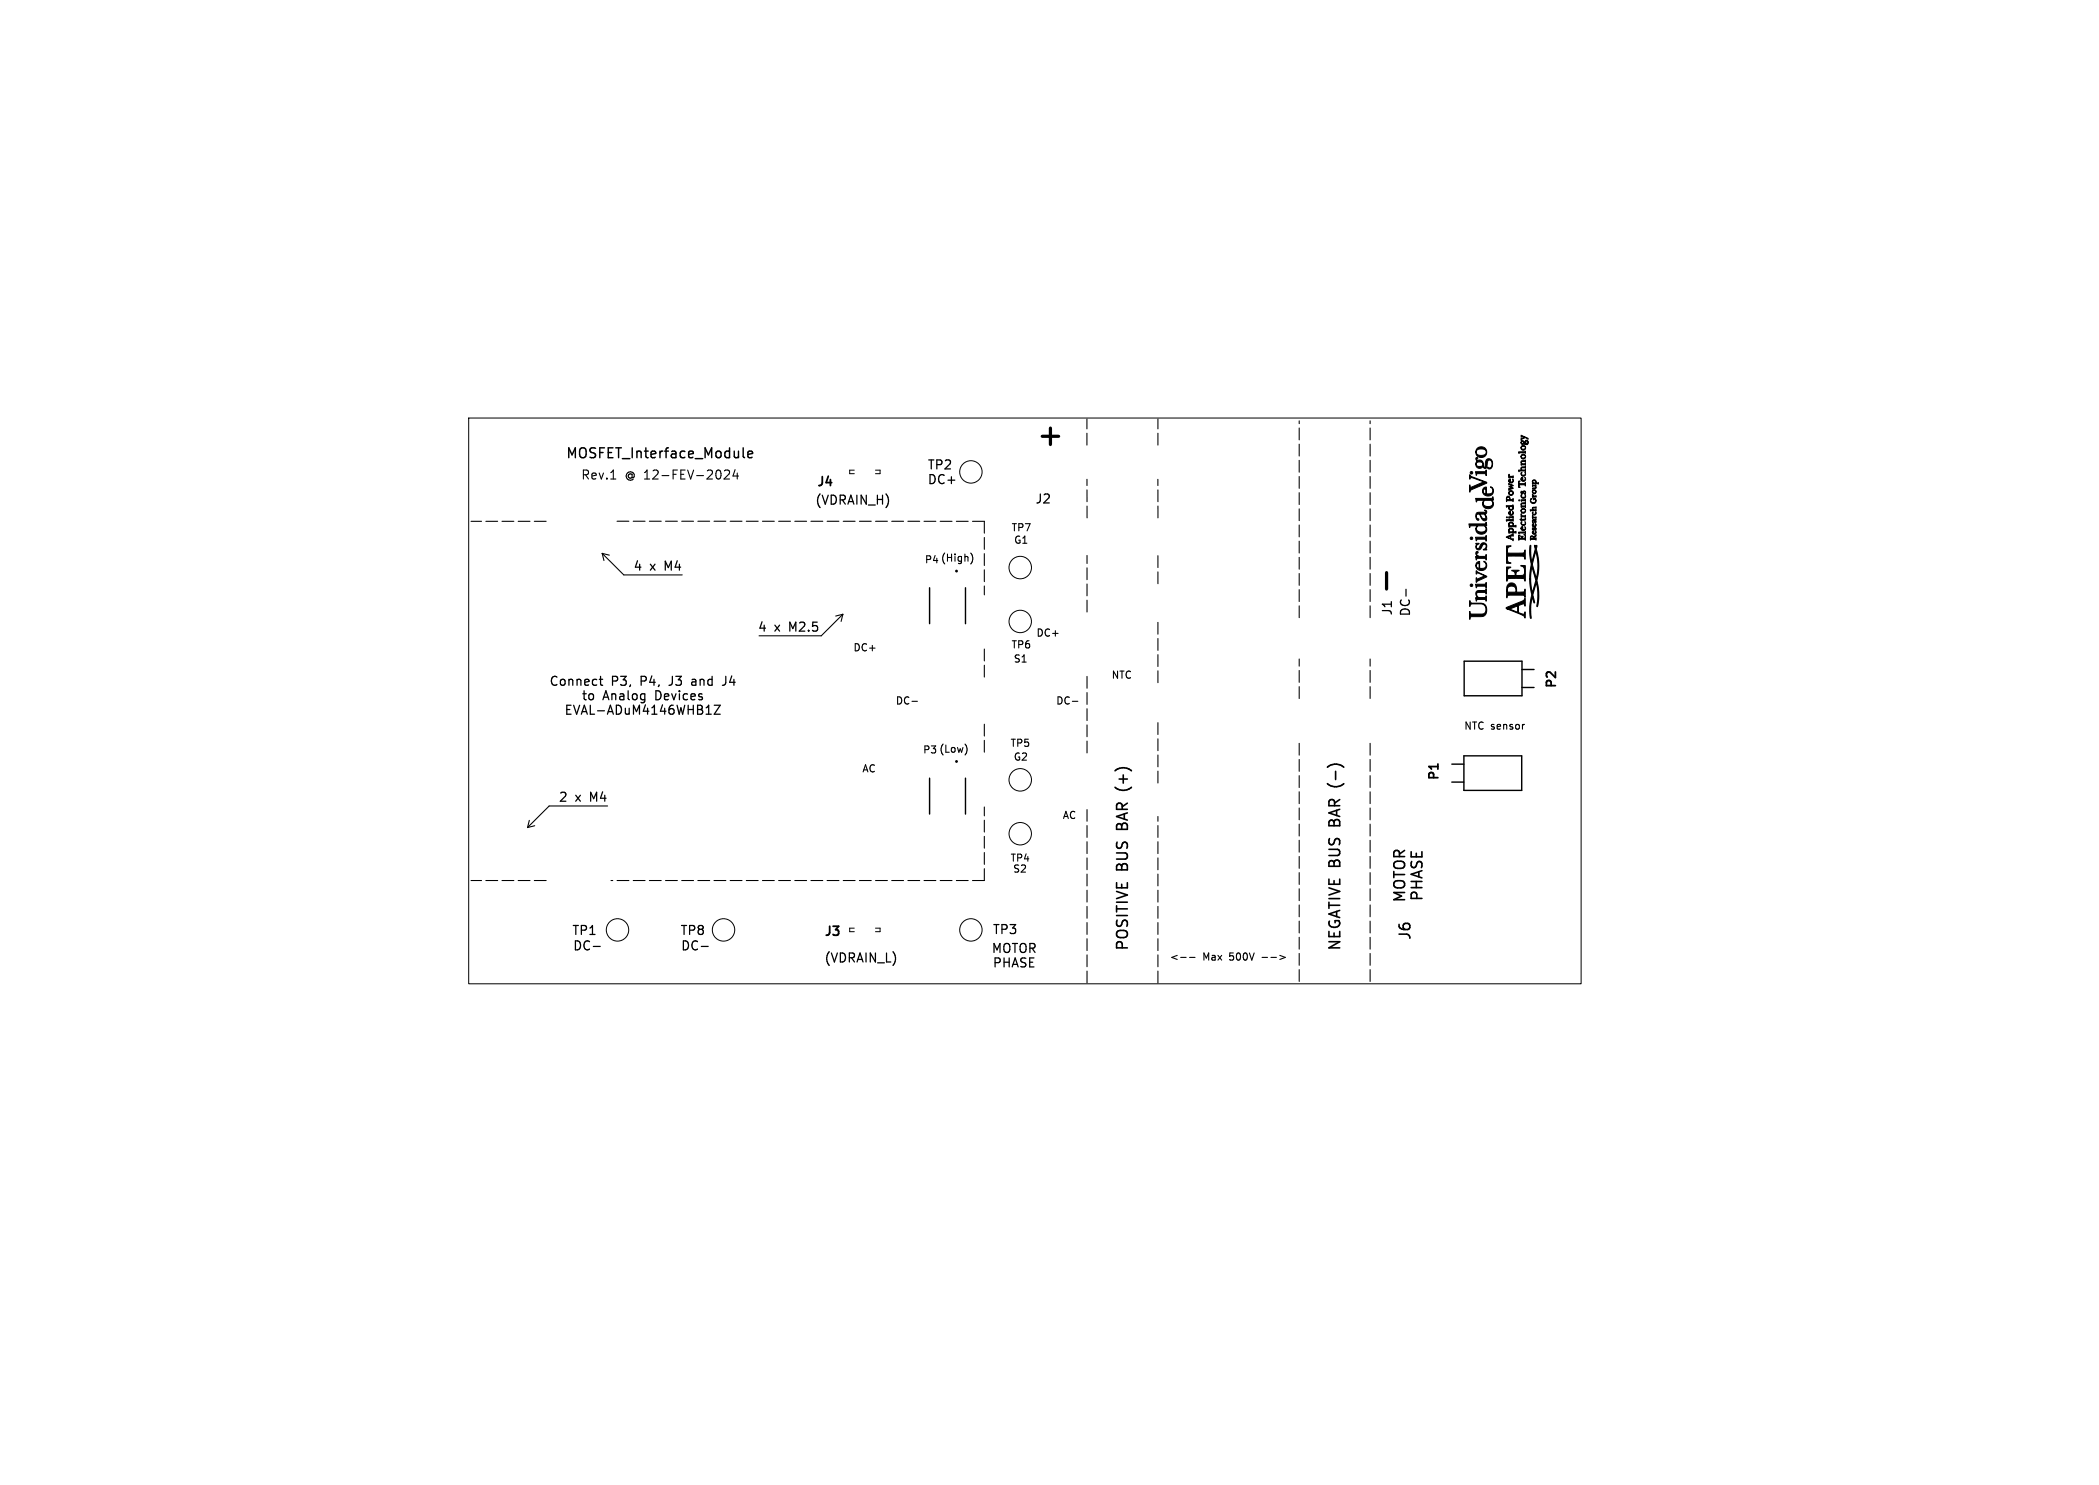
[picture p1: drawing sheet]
<svg xmlns="http://www.w3.org/2000/svg" width="297mm" height="210mm" viewBox="0 0 297 210" stroke-linecap="round" stroke-linejoin="round" font-family="sans-serif">
<defs><g id="words">
<g font-size="4.2">
<text x="146.4" y="63.3">+</text>
<text x="197.8" y="84.3" transform="rotate(-90 197.8 84.3)">-</text>
</g>
<g font-size="2.1">
<text x="159.7" y="111.2" transform="rotate(-90 159.7 111.2)">(+)</text>
<text x="189.8" y="110.7" transform="rotate(-90 189.8 110.7)">(-)</text>
<text x="159.7" y="117.1" transform="rotate(-90 159.7 117.1)">BAR</text>
<text x="189.8" y="116.6" transform="rotate(-90 189.8 116.6)">BAR</text>
<text x="159.7" y="123.2" transform="rotate(-90 159.7 123.2)">BUS</text>
<text x="198.9" y="127.8" transform="rotate(-90 198.9 127.8)">MOTOR</text>
<text x="201.4" y="127.6" transform="rotate(-90 201.4 127.6)">PHASE</text>
<text x="159.7" y="134.6" transform="rotate(-90 159.7 134.6)">POSITIVE</text>
<text x="189.8" y="134.6" transform="rotate(-90 189.8 134.6)">NEGATIVE BUS</text>
<text x="199.9" y="133.1" transform="rotate(-90 199.9 133.1)">J6</text>
</g>
<text font-size="1.9" x="80" y="64.9">MOSFET_Interface_Module</text>
<g font-size="1.8">
<text x="82.1" y="67.9">Rev.1</text>
<text x="88.5" y="67.9">@ 12-FEV-2024</text>
<text x="115.2" y="71.5">(VDRAIN_H)</text>
<text x="115.4" y="69.1">J4</text>
<text x="131.1" y="66.6">TP2</text>
<text x="131.2" y="68.6">DC+</text>
<text x="146.4" y="71.5">J2</text>
<text x="89.5" y="80.8">4</text>
<text x="92" y="80.8">x</text>
<text x="94.3" y="80.8">M4</text>
<text x="107.1" y="89.4">4</text>
<text x="109.6" y="89.4">x</text>
<text x="111.9" y="89.4">M2.5</text>
<text x="197.2" y="87.2" transform="rotate(-90 197.2 87.2)">J1</text>
<text x="199.6" y="87.3" transform="rotate(-90 199.6 87.3)">DC-</text>
<text x="77.6" y="97.1">Connect</text>
<text x="79.8" y="101.2">EVAL-ADuM4146WHB1Z</text>
<text x="82.2" y="99.1">to</text>
<text x="85.3" y="99.1">Analog</text>
<text x="86.5" y="97.1">P3,</text>
<text x="90.8" y="97.1">P4,</text>
<text x="92.9" y="99.1">Devices</text>
<text x="95.2" y="97.1">J3</text>
<text x="98.6" y="97.1">and</text>
<text x="103.3" y="97.1">J4</text>
<text x="220.5" y="97.5" transform="rotate(-90 220.5 97.5)">P2</text>
<text x="79" y="113.5">2</text>
<text x="81.4" y="113.5">x</text>
<text x="83.7" y="113.5">M4</text>
<text x="203.9" y="110.5" transform="rotate(-90 203.9 110.5)">P1</text>
<text x="80.9" y="132.5">TP1</text>
<text x="81" y="134.5">DC-</text>
<text x="96.2" y="132.5">TP8</text>
<text x="96.3" y="134.5">DC-</text>
<text x="116.5" y="132.7">J3</text>
<text x="116.5" y="136.2">(VDRAIN_L)</text>
<text x="140.2" y="134.9">MOTOR</text>
<text x="140.4" y="136.9">PHASE</text>
<text x="140.4" y="132.3">TP3</text>
</g>
<g font-size="1.4">
<text x="143" y="75.3">TP7</text>
<text x="143.4" y="77">G1</text>
<text x="130.8" y="79.9">P4</text>
<text x="133" y="79.5">(High)</text>
<text x="120.7" y="92.2">DC+</text>
<text x="143" y="91.9">TP6</text>
<text x="143.4" y="93.8">S1</text>
<text x="146.6" y="90.1">DC+</text>
<text x="126.7" y="99.7">DC-</text>
<text x="149.4" y="99.7">DC-</text>
<text x="157.2" y="96.1">NTC</text>
<text x="130.5" y="106.8">P3 (Low)</text>
<text x="142.9" y="105.8">TP5</text>
<text x="143.4" y="107.6">G2</text>
<text x="207.1" y="103.3">NTC sensor</text>
<text x="121.9" y="109.3">AC</text>
<text x="150.3" y="115.9">AC</text>
<text x="142.9" y="122.1">TP4</text>
<text x="143.3" y="123.5">S2</text>
<text x="165.4" y="135.9">&lt;--</text>
<text x="170.2" y="135.9">Max</text>
<text x="174.2" y="135.9">500V</text>
<text x="179" y="135.9">--&gt;</text>
</g>
</g></defs>
<g fill="#000" stroke="#000" stroke-width=".14">
<path d="M207.9 67.1l.4 .3 2.1 .8v.1l-2.2 1-.3 .3v-1h.1l.1 .3h.1l1.7-.8-1.6-.5h-.2l-.2 .1zM208.9 64.7l.2 .1-.2 .2 .1 .1h.4l.3 .1 .3 .9 .1-.1 .1-.7 .2-.3 .3-.1 .3 .2 .2 .6-.2 .5-.3 .1-.2-.1v-.1h.4l.2-.3v-.5l-.3-.2-.3 .2-.2 .9h-.2h-.1a.15 .15 0 0 0-.2-.2 .15 .15 0 0 0-.1 .1l-.3 .1h-.3l-.2-.3-.1-.3 .3 .3h.5l.2-.1-.1-.4-.6-.1-.3 .3 .1-.2a.32 .32 0 0 0-.1-.5zM208.9 78h.2l-.2 .4 .4 .3h.8l.2-.3v.8l-.2-.2h-1.1l-.1 .2-.1-.2a.21 .21 0 0 1 0-.3 .21 .21 0 0 1 .3 0l-.3-.3zM209 63.4l.6-.2 .5 .2 .3 .5-.2 .6-.6 .2-.5-.2-.3-.6 .3 .4 .5 .1 .5-.1 .2-.4-.2-.3-.5-.1-.5 .1-.3 .3zM208.8 76.8h.5l-.4 .4v.3l.2 .1 .2-.1 .4-.7h.2h.3l.2 .3-.2 .5 .2 .2h-.5l.4-.5-.1-.2-.2-.1-.2 .1-.4 .6h-.4l-.2-.2 .2-.5zM209 79.5l.4-.1v1h.4l.3-.1 .2-.2-.1-.4-.2-.3h.1l.3 .5-.2 .5-.4 .3-.7-.2-.2-.2-.1-.3 .2 .3 .3 .1v-.7h-.3l-.2 .3zM208.9 72.5l1.3-.1v-.1l-.1-.2 .2 .1 .1 .3-.3 .2 .3 .7-.2 .2a.61 .61 0 0 1-.7-.6l-.1-.3 .4 .6 .3 .1 .1-.2-.2-.5h-1l-.1 .4 .1 .2 .2 .1v.2a.73 .73 0 0 1-.3-1.1zM208.8 76h1.3l.2-.3v.8l-.2-.2h-1.1l-.1 .2zM208.8 66.7h1.3l.2-.2v.7l-.2-.2h-1.1l-.1 .2zM207.8 74.1h2.3l.1-.1v-.1a.29 .29 0 0 1 0 .5h-.1l.2 .3 .1 .3-.2 .3-.2 .2h-.4l-.4-.1-.3-.2-.1-.4h.1l.1 .2a.79 .79 0 0 0 1.3-.1l-.1-.3-.2-.2h-.9l-.2 .4h-.1v-.1l.2-.3h-.9l-.2 .2zM209.9 69l.4-.1v.9h.5l.3-.1 .1-.1v-.4l-.3-.4 .2 .1 .2 .4-.1 .5-.5 .3-.6-.1-.2-.2-.1-.3 .2 .2 .2 .1v-.6h-.2l-.2 .3zM208.8 70.5h2.2l.2-.1v-.1a.29 .29 0 0 1 0 .4l-.1 .1 .2 .3v.3l-.1 .3-.3 .2h-.3h-.4l-.3-.3-.1-.4h.1v.2a.79 .79 0 0 0 1.3-.1v-.3l-.2-.2h-.9l-.2 .4h-.1v-.1l.2-.3h-.9l-.2 .2z"/>
<path d="M213.3 70.2h.3l.1 .5 .3-.1 .1-.1v.4l-.1-.1h-.5h-.3v.1v-.3v.1h.4v-.3l-.2-.1-.1 .1-.1 .2zM213.5 67.1h.1l-.1 .2 .1 .1 .5-.1v.3l-.4-.1-.2 .1v-.2h.1zM213.5 68.4l.6 .3-.4 .2 .4 .1-.6 .3v-.2l.4-.1-.4-.2 .5-.2-.4-.1-.1 .1zM213.6 67.8l.1-.1v.5h.1l.3-.2-.1-.2 .1 .2-.1 .2-.2 .1-.2-.1-.1-.2 .2 .1v-.2h-.1l-.1 .1zM213.6 72.4l.1-.1v.4h.1l.3-.1-.1-.3 .1 .2-.1 .3-.2 .1-.2-.1-.1-.2 .2 .1v-.2l-.2 .1zM213.2 77.2h.6v.1l-.4 .1-.1 .4a.27 .27 0 0 0 .1 .4h2.1l.3-.4v1.3l-.3-.4h-2.1l-.1 .7 .5 .2-.6 .1zM213.6 69.5l.2-.1 .3 .1v.3l-.1 .2-.2 .1-.2-.1-.1-.3 .3 .2h.2l.1-.2-.1-.1-.2-.1-.3 .2zM213.6 73.9l.2-.1 .2 .1 .1 .2v.2h.4v.2h-.9l-.1 .1v-.2h.1l-.1-.3 .2 .2h.3l.1-.1-.1-.2h-.2l-.3 .1zM213.6 74.8l.2-.1h.2l.1 .2v.3l.4-.1v.3l-.9-.1-.1 .1v-.2h.1l-.1-.2 .2 .2h.3l.1-.2-.1-.1-.2-.1-.3 .2zM213.1 71.5h.9l.1-.1v.6l-.2 .2-.3-.1-.1-.3 .1 .2h.3l.2-.1v-.2l-.5-.1-.1 .2v-.1h-.2h-.1zM213.1 75.9l1-.5v.4l-.1-.1-.2 .1v.2v.2h.1h.2v.3l-.9-.5 .5 .2v-.4l-.4 .2zM213.5 73.1h.5l.1-.1v.3v-.1h-.5l-.1 .1z"/>
<path d="M213.1 73.5h1v-.1v.3l-.7-.1-.2 .1zM214.9 68h.2l-.1 .2-.1 .2h.8l.1-.2v.5l-.1-.1h-.8v.2l.2 .1h-.2zM215.2 61.5l1 .5v.1l-.4-.2-.6 .3v-.3l.1 .1 .4-.2-.4-.1h-.1zM213.2 80.2h.6l-.5 .3v.9h1.1l-.1-.5-.4-.2 .2-.1 .8 .1-.3 .2-.1 .5h.9l.3-.2v-.6l-.1-.4-.4-.2h.6v2.2l-.2-.4h-1.1h-1.1l-.2 .4zM215.3 62.2v.2h.3l.1 .4 .1-.5h.3l.1 .2v.3h-.3l.3-.1v-.3h-.2l-.2 .4-.1-.1-.2 .2-.2-.1-.1-.2 .2 .1 .2-.1-.2-.1-.2 .1zM215.2 72.7h.1v.1l.1 .1h.4v.3l-.4-.1-.1 .1-.1-.2h.1zM215.3 67.6l.1-.1 .1 .4h.1l.2-.1v-.3l.1 .2-.1 .3-.2 .1-.3-.1-.1-.2 .2 .1v-.2l-.2 .1zM215.3 74.5h.1l.1 .4h.1l.2-.1v-.3l.1 .2-.1 .3-.2 .1-.3-.1-.1-.3 .2 .2v-.3l-.2 .1zM215.3 63.1l.3-.1 .2 .1 .1 .3-.2 .2-.2 .1-.2-.2-.1-.2 .3 .2h.2l.1-.2v-.1l-.2-.1-.3 .1-.1 .1zM215.3 64.3l.3-.1 .2 .2 .1 .2-.2 .3h-.2l-.2-.1-.1-.2 .3 .2 .3-.2v-.2h-.2h-.3l-.1 .2zM215.3 72l.3-.1 .2 .1 .1 .3-.2 .2-.2 .1-.2-.1-.1-.3 .3 .2h.3v-.2v-.1l-.3-.1-.3 .2zM215.2 69.5h.2l-.1 .1v.1l.3-.3h.2l.1 .2-.1 .2h-.1l.1-.1-.1-.2-.2 .3h-.2z"/>
<path d="M214.9 75.7h.2l-.1 .1-.1 .3h.4l-.1-.2 .1-.1 .2 .1-.1 .2h.3l.1-.1v-.2l-.2-.2h.2v.8v-.1h-.4h-.4l-.1 .1zM215.3 69.9l.1 .1-.1 .2 .3 .1 .2-.1v-.3l.1 .2-.1 .3-.2 .1-.3-.1-.1-.2zM215.3 73.8h.1l-.1 .3 .3 .1 .2-.1v-.3l.1 .2-.1 .2-.2 .1-.3-.1-.1-.2zM215.3 66.8h.1l-.1 .3 .3 .1 .2-.1v-.3l.1 .2-.1 .2-.2 .1h-.2l-.2-.2zM215.1 73.4h.1l.1-.1v.1h.5v-.2l.1 .2-.1 .2h-.5zM215.2 70.7h.6v-.1v.3v-.1h-.5v.1zM215.3 66.1l.5-.2v.3h-.4l-.1 .1 .1 .2h.4v-.1v.3v-.1h-.5l-.4 .1v-.2h.4l-.1-.2zM214.9 63.9h.9v-.1v.3l-.7-.1-.2 .1zM214.9 75.3l.9-.1v.3l-.7-.1-.2 .1zM215.3 65.2l.5-.1v.3l-.4-.1-.1 .1 .1 .2 .4-.1v.3l-.2-.1-.3 .1zM215.3 71.2l.5-.2v.3l-.4-.1-.1 .2 .1 .2 .4-.1v.3l-.3-.1-.2 .1zM216.8 69.9l.1 .2h.4v.2h-.3h-.1l-.1-.1h.1z"/>
<path d="M216.8 72.9l.1 .2h.4v.2h-.3h-.1l-.1-.1h.1zM216.9 75.1h.1v.3h.3v-.3l.1 .2-.2 .2-.1 .1-.2-.1-.1-.2 .1 .1 .1-.1v-.1l-.2 .1zM216.9 74.1l.1-.1v.4l.3-.1v-.2l.1 .2-.2 .2h-.1l-.2-.1-.1-.2 .1 .2 .1-.1v-.2l-.2 .1zM216.6 70.5h.2l-.2 .2v.2l.4 .2 .2-.1 .1-.3-.1-.1-.2 .1v-.3l.2 .1 .2 .3-.2 .3-.2 .1-.3-.1-.2-.2zM216.9 69.3l.2-.1 .2 .2v.2l-.1 .2h-.3l-.1-.3 .3 .2 .2-.1v-.1l-.3-.1-.2 .1zM216.9 67.9h.3l.2 .2-.1 .2 .4-.1v.3l-.7-.1-.1 .1-.1-.2h.1l-.1-.2 .3 .2 .2-.1-.2-.2-.3 .1zM216.5 77.1l.1 .1v1.3l.2 .9a3.9 3.9 0 0 0 .4-2l-.1-.3h.1l.1 .3 .1-.3h.1l-.1 .5 .1 .4a9.3 9.3 0 0 1 0 4.2 5.8 5.8 0 0 1 0 3.6v-.1v-.2a7.2 7.2 0 0 0-.1-3.1l-.5 1.7 .2 1.2-.3-.8a9.6 9.6 0 0 0-.2 2.9h-.1a7.6 7.6 0 0 1 .2-3.3l-.3-2.2h.2l.2 1.9 .5-1.7-.5-1.9-.2 1.7h-.2l.3-2.1h.1l.6 2a7.1 7.1 0 0 0-.1-3.8l-.5 1.8h-.1a6 6 0 0 1-.2-2.7zM216.8 74.7h.2l-.1 .1v.1l.2-.3h.2v.4h-.1l.1-.2-.1-.1-.3 .3zM216.9 73.5l.4-.1v.5h-.1l-.2-.3-.1 .1 .1 .2h-.1l-.1-.3h.3l.1 .2 .1-.1-.1-.1h-.4zM216.9 72.4v.2l.2 .1 .2-.1v-.2v.4h-.2h-.2l-.1-.2zM216.8 68.6l.5-.1v.6l-.5 .1v-.2h.5v-.1l-.1-.2-.4 .1zM216.6 75.8h.3a.21 .21 0 0 0 .2 .1 .21 .21 0 0 0 .2-.2v-.1l.1 .2-.4 .3 .3-.1v.4l-.5-.1-.2 .1-.1-.3 .4 .1-.1-.3-.3 .2z"/>
<path d="M216.5 72.1h.4v-.3l.4-.1v.2l-.3-.1-.1 .1 .1 .2 .3-.1v.3l-.5-.1-.2 .1zM207.9 85l.4 .3h1.3l.5 .2 .2 .3 .1 .5-.3 .7-.4 .2h-1.5l-.2 .4h-.1v-1.1h.1v.2l.2 .1h1.6l.3-.1 .2-.5-.2-.5-.4-.3h-1.4l-.4 .3zM208.9 80.7l1.5 .8v.1l-1.5 .8v-.7l.2 .2 1-.5-1-.4-.2 .2zM208.8 82.6h1.3l.2-.2v.8l-.2-.3h-1.1l-.1 .2zM208.9 83.6l.3-.1h.9l.2-.2v.7l-.2-.2h-.9h-.2l-.1 .2 .1 .3 .3 .2h.8l.2-.2v.7l-.2-.2h-1.1l-.1 .2v-.1a.23 .23 0 0 1-.1-.3 .23 .23 0 0 1 .3-.1l-.3-.4zM213.4 82.6l.5-.2 .4 .2 .3 .5v.6h1l.2-.4v1.2l-.2-.3h-1.8h-.5l-.1 .3v-.9l.3 .1h1v-.1l-.1-.5-.5-.2-.5 .1-.1 .6h-.1v-.6zM213.1 85.9l2.3-.9 .4-.4v1.1l-.2-.3-.7 .2v1l.7 .3 .2-.4v.9l-.2-.3-.2-.1-2.1-.9a2.63 2.63 0 0 1 1.4 .5v-.9a2.43 2.43 0 0 1-1.6 .4z"/>
<circle cx="208.2" cy="76.1" r=".18"/>
<circle cx="208.2" cy="66.9" r=".18"/>
<circle cx="213.2" cy="73.2" r=".07"/>
<circle cx="215" cy="70.8" r=".08"/>
<circle cx="208.2" cy="82.8" r=".18"/>
</g>
<g fill="none" stroke="#000" stroke-width=".15">
<path d="M153.8 59.3v1.4M163.8 59.3v1.4M183.8 59.5v.4M193.9 59.5v.4M66.6 73.7h1.5M68.7 73.7h1.7M71 73.7h1.7M73.3 73.7h1.7M75.6 73.7h1.7M85.2 78.3l.3 1M85.2 78.3l3.1 3h8.2M85.2 78.3l1 .2"/>
<path d="M86.4 67.7h.7M87.3 73.7h1.7M89.6 73.7h1.7M91.9 73.7h1.7M94.2 73.7h1.6M96.5 73.7h1.6M98.7 73.7h1.7M101 73.7h1.7M102.5 66.6l.2-.1h.3l.2 .1v.2v.2l-.8 .7h.8M103.3 73.7h1.7M104 66.4l-.3 .9h.8M104.3 66.9v.8"/>
<path d="M105.6 73.7h1.7M107.9 73.7h1.7M110.2 73.7h1.6M112.5 73.7h1.6M114.7 73.7h1.7M117 73.7h1.7M119.3 73.7h1.7M121.6 73.7h1.7M123.9 73.7h1.7M126.2 73.7h1.7M128.5 73.7h1.6M130.7 73.7h1.7"/>
<path d="M133 73.7h1.7M135.3 73.7h1.7M137.4 78.2a1.17 1.17 0 0 1 0 1.6M137.6 73.7h1.7v1.7M139.3 76v1.7M139.3 78.3v1.7M153.8 61.3v1.6M153.8 67.8v.9M153.8 69.3v1.7M153.8 78.5v1.2M153.8 71.6v1.6M163.8 67.8v.9"/>
<path d="M163.8 69.3v1.7M163.8 61.3v1.6M163.8 78.6v1.7M163.8 71.6v1.6M183.8 60.5v1.7M183.8 62.8v1.7M183.8 65.1v1.7M183.8 67.4v1.7M183.8 69.7v1.6M183.8 72v1.6M183.8 74.2v1.7M183.8 76.5v1.7"/>
<path d="M183.8 78.8v1.7M193.9 60.5v1.7M193.9 62.8v1.7M193.9 65.1v1.7M193.9 67.4v1.7M193.9 69.7v1.6M193.9 72v1.6M193.9 74.2v1.7M193.9 76.5v1.7M193.9 78.8v1.7M119.3 86.9l-3.1 3h-8.8M119.3 86.9l-1.1 .2"/>
<path d="M119.3 86.9l-.3 1M129 99.2h.8M139.3 80.6v1.7M139.3 82.9v1.2M139.3 91.8v1.7M139.3 94.1v1.7M151.7 99.2h.8M153.8 80.3v1.7M153.8 82.6v1.7M153.8 84.9v1.7M153.8 95.7v1.6M153.8 97.9v1.7"/>
<path d="M163.8 80.9v1.7M163.8 88v1.7M163.8 90.3v1.7M163.8 92.6v1.7M163.8 94.9v1.6M183.8 81.1v1.7M183.8 83.4v1.7M183.8 85.7v1.7M183.8 93.2v1M183.8 94.8v1.7M183.8 97.1v1.7M193.9 81.1v1.7"/>
<path d="M193.9 83.4v1.7M193.9 85.7v1.7M193.9 93.2v1M193.9 94.8v1.7M193.9 97.1v1.7M74.9 116l-.3 1M75.7 116.8l-1.1 .2M86 114h-8.3l-3.1 3M136.7 105.5l.1 .4-.1 .6M139.3 102.4v1.7M139.3 104.7v1.7M139.3 114.1v1.3"/>
<path d="M139.3 116v1.7M139.3 118.3v1.7M153.8 100.2v1.7M153.8 102.5v1.7M153.8 104.8v1.7M153.8 114.5v1.6M153.8 116.8v1.6M153.8 119v1.7M163.8 102.2v1.7M163.8 104.5v1.7M163.8 106.8v1.6M163.8 109.1v1.6"/>
<path d="M163.8 115.5v.6M163.8 116.8v1.6M163.8 119v1.7M183.8 105.1v1.7M183.8 107.4v1.7M183.8 109.7v1.7M183.8 112v1.7M183.8 114.3v1.6M183.8 116.5v1.7M183.8 118.8v1.7M193.9 105.1v1.7M193.9 107.4v1.7"/>
<path d="M193.9 109.7v1.7M193.9 112v1.7M193.9 114.3v1.6M193.9 116.5v1.7M193.9 118.8v1.7M66.6 124.5h1.5M68.7 124.5h1.7M71 124.5h1.7M73.3 124.5h1.7M75.6 124.5h1.7M86.4 124.5h.3M87.3 124.5h1.7"/>
<path d="M89.6 124.5h1.7M91.9 124.5h1.7M94.2 124.5h1.6M96.5 124.5h1.6M98.7 124.5h1.7M101 124.5h1.7M103.3 124.5h1.7M105.6 124.5h1.7M107.9 124.5h1.7M110.2 124.5h1.6M112.5 124.5h1.6M114.7 124.5h1.7"/>
<path d="M117 124.5h1.7M119.3 124.5h1.7M121.6 124.5h1.7M123.9 124.5h1.7M126.2 124.5h1.7M128.5 124.5h1.6M130.7 124.5h1.7M133 124.5h1.7M135.3 124.5h1.7M139.3 120.6v1.6M139.3 122.8v1.7h-1.7M153.8 121.3v1.7"/>
<path d="M153.8 123.6v1.7M153.8 125.9v1.7M153.8 128.2v1.7M153.8 130.5v1.6M153.8 132.8v1.6M153.8 135v1.7M153.8 137.3v1.7M163.8 121.3v1.7M163.8 123.6v1.7M163.8 125.9v1.7M163.8 128.2v1.7M163.8 130.5v1.6"/>
<path d="M163.8 132.8v1.6M163.8 135v1.7M163.8 137.3v1.7M167.1 135.4h.7M168.3 135.4h.8M181.1 135.1l.8 .3-.8 .3M183.8 121.1v1.7M183.8 123.4v1.7M183.8 125.7v1.7M183.8 128v1.7M183.8 130.3v1.6M183.8 132.5v1.7"/>
<path d="M183.8 134.8v1.7M183.8 137.1v1.7M193.9 121.1v1.7M193.9 123.4v1.7M193.9 125.7v1.7M193.9 128v1.7M193.9 130.3v1.6M193.9 132.5v1.7M193.9 134.8v1.7M193.9 137.1v1.7"/>
</g>
<path d="M84.8 96.1h.5M85 95.6v1.1v.2h.3M98 96.1h-.1M98 96.4a.25 .25 0 0 0-.1 .3 .25 .25 0 0 0 .1 .2M101.1 99.7h.8l-.8 1.3h.8M102.7 95.6v1a.41 .41 0 0 1-.5 .3M198.9 83.3v1M99.9 101h.7M84 133.8h.9M99.2 133.8h1" fill="none" stroke="#000" stroke-width=".18"/>
<path d="M196.2 81v2.3" fill="none" stroke="#000" stroke-width=".46"/>
<g fill="none" stroke="#000" stroke-width=".2">
<path d="M105.2 63.3v1.2l.2 .2M105.8 64.3l.7-.2-.1-.2-.4-.1-.2 .2 .1 .7h.5M131.5 83.1v5.1M136.6 83.1v5.1M207.2 93.5h8.2v4.9h-8.2zM215.4 94.7h1.7M215.4 97.2h1.7M131.5 110v5.1M136.6 110v5.1M205.4 108.1h1.7M205.4 110.6h1.7M207.1 106.9h8.2v4.9h-8.2z"/>
<circle cx="135.3" cy="80.8" r=".1"/>
<circle cx="135.3" cy="107.7" r=".1"/>
</g>
<path d="M203.5 108v.8" fill="none" stroke="#000" stroke-width=".25"/>
<g fill="none" stroke="#000" stroke-width=".14">
<path d="M66.3 59.1h157.4v80h-157.4zM120.9 66.5h-.7v.5h.7M123.9 66.5h.6v.5h-.6M120.9 131.3h-.7v.5h.7M123.9 131.3h.6v.5h-.6"/>
<circle cx="137.4" cy="66.7" r="1.58"/>
<circle cx="144.4" cy="87.9" r="1.58"/>
<circle cx="144.4" cy="80.3" r="1.59"/>
<circle cx="144.4" cy="110.3" r="1.59"/>
<circle cx="144.4" cy="117.9" r="1.58"/>
<circle cx="87.4" cy="131.5" r="1.58"/>
<circle cx="102.4" cy="131.5" r="1.58"/>
<circle cx="137.4" cy="131.5" r="1.58"/>
</g>
<g fill="#fff" stroke="#fff" stroke-width=".14">
<circle cx="218" cy="122.3" r="1.32"/>
<circle cx="212.8" cy="122.3" r="1.32"/>
<circle cx="207.6" cy="122.3" r="1.32"/>
<circle cx="207.6" cy="133.1" r="1.32"/>
<circle cx="212.8" cy="133.1" r="1.32"/>
<circle cx="218" cy="133.1" r="1.32"/>
<circle cx="158.8" cy="102.3" r="1.1"/>
<circle cx="158.8" cy="99.1" r="1.1"/>
<circle cx="152.4" cy="92.7" r="1.1"/>
<circle cx="152.4" cy="89.5" r="1.1"/>
<circle cx="139.6" cy="89.5" r="1.1"/>
<circle cx="139.6" cy="86.3" r="1.1"/>
<circle cx="126.8" cy="92.7" r="1.1"/>
<circle cx="126.8" cy="89.5" r="1.1"/>
<circle cx="126.8" cy="108.7" r="1.1"/>
<circle cx="126.8" cy="111.9" r="1.1"/>
<circle cx="139.6" cy="108.7" r="1.1"/>
<circle cx="139.6" cy="111.9" r="1.1"/>
<circle cx="152.4" cy="108.7" r="1.1"/>
<circle cx="152.4" cy="111.9" r="1.1"/>
<circle cx="146" cy="99.1" r="1.1"/>
<circle cx="139.6" cy="99.1" r="1.1"/>
<circle cx="136.4" cy="99.1" r="1.1"/>
<circle cx="133.2" cy="99.1" r="1.1"/>
<circle cx="164" cy="85" r="1.25"/>
<circle cx="121.5" cy="85" r="1.25"/>
<circle cx="121.5" cy="113.1" r="1.25"/>
<circle cx="164" cy="113.1" r="1.25"/>
<circle cx="169.3" cy="99.1" r="5"/>
<circle cx="116.3" cy="99.1" r="5"/>
<circle cx="71.5" cy="78" r="2.26"/>
<circle cx="175.5" cy="75.1" r="2.26"/>
<circle cx="183.6" cy="101.4" r="1.32"/>
<circle cx="188.8" cy="101.4" r="1.32"/>
<circle cx="194" cy="101.4" r="1.32"/>
<circle cx="194" cy="90.6" r="1.32"/>
<circle cx="188.8" cy="90.6" r="1.32"/>
<circle cx="183.6" cy="90.6" r="1.32"/>
<circle cx="71.5" cy="120.2" r="2.26"/>
<circle cx="153.6" cy="76" r="1.32"/>
<circle cx="158.8" cy="76" r="1.32"/>
<circle cx="164" cy="76" r="1.32"/>
<circle cx="164" cy="65.2" r="1.32"/>
<circle cx="158.8" cy="65.2" r="1.32"/>
<circle cx="153.6" cy="65.2" r="1.32"/>
<circle cx="218.4" cy="110.6" r=".53"/>
<circle cx="218.4" cy="108.1" r=".53"/>
<circle cx="102.4" cy="131.5" r=".8"/>
<circle cx="144.4" cy="117.9" r=".8"/>
<circle cx="144.4" cy="87.9" r=".8"/>
<circle cx="144.4" cy="110.3" r=".8"/>
<circle cx="137.4" cy="131.5" r=".8"/>
<circle cx="82" cy="75.1" r="2.26"/>
<circle cx="204.1" cy="94.7" r=".53"/>
<circle cx="204.1" cy="97.2" r=".53"/>
<circle cx="87.4" cy="131.5" r=".8"/>
<circle cx="137.4" cy="66.7" r=".8"/>
<circle cx="122.4" cy="131.5" r=".94"/>
<circle cx="144.4" cy="80.3" r=".8"/>
<circle cx="175.5" cy="123.1" r="2.26"/>
<circle cx="82" cy="123.1" r="2.26"/>
<circle cx="122.4" cy="66.7" r=".94"/>
</g>
<use href="#words"/>
</svg>
